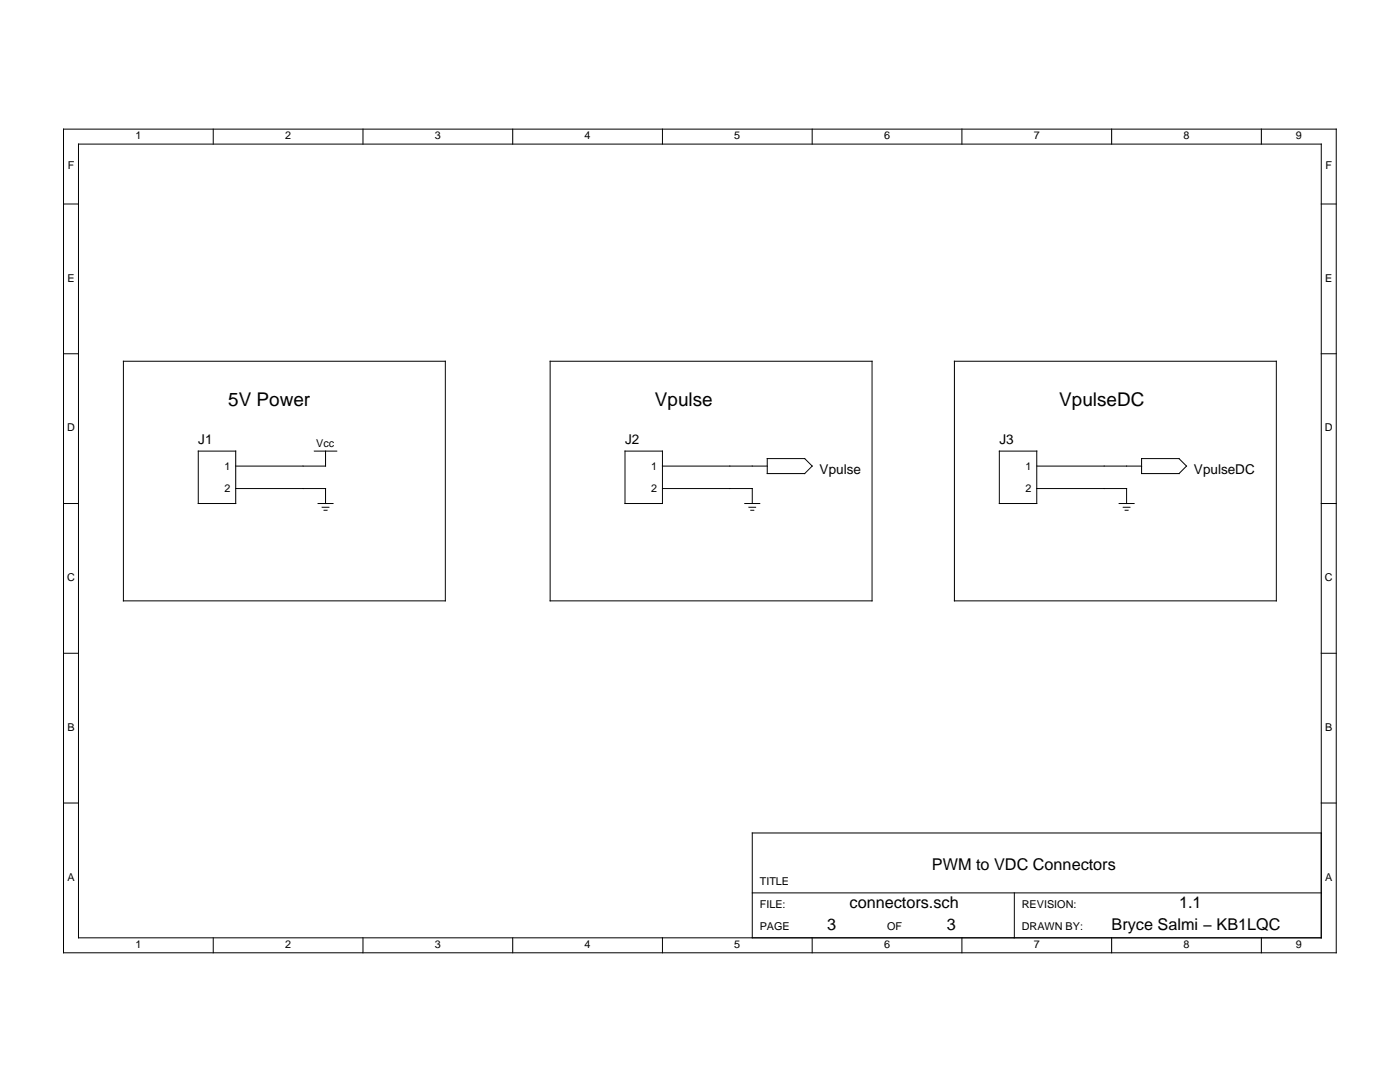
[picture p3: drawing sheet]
<svg xmlns="http://www.w3.org/2000/svg" width="279mm" height="216mm" viewBox="0 0 279 216" stroke-linecap="round" stroke-linejoin="round" font-family="sans-serif">
<defs><g id="words">
<g font-size="3.8">
<text x="45.5" y="81">5V Power</text>
<text x="130.7" y="81">Vpulse</text>
<text x="211.4" y="81">VpulseDC</text>
</g>
<g font-size="3.2">
<text x="186" y="173.7">PWM to VDC Connectors</text>
<text x="165.1" y="185.6">3</text>
<text x="169.6" y="181.2">connectors.sch</text>
<text x="189" y="185.6">3</text>
<text x="221.9" y="185.6">Bryce Salmi − KB1LQC</text>
<text x="235.3" y="181.2">1.1</text>
</g>
<g font-size="2.7">
<text x="39.6" y="88.5">J1</text>
<text x="124.7" y="88.5">J2</text>
<text x="199.4" y="88.5">J3</text>
<text x="163.6" y="94.5">Vpulse</text>
<text x="238.3" y="94.5">VpulseDC</text>
</g>
<g font-size="2.2">
<text x="27" y="27.8">1</text>
<text x="56.9" y="27.8">2</text>
<text x="86.8" y="27.8">3</text>
<text x="116.7" y="27.8">4</text>
<text x="146.5" y="27.8">5</text>
<text x="176.4" y="27.8">6</text>
<text x="206.3" y="27.8">7</text>
<text x="236.2" y="27.8">8</text>
<text x="258.6" y="27.8">9</text>
<text x="13.5" y="33.8">F</text>
<text x="264.5" y="33.8">F</text>
<text x="13.4" y="56.2">E</text>
<text x="264.5" y="56.2">E</text>
<text x="13.4" y="86.1">D</text>
<text x="63.1" y="89.3">Vcc</text>
<text x="264.4" y="86.1">D</text>
<text x="44.8" y="93.7">1</text>
<text x="130" y="93.7">1</text>
<text x="204.7" y="93.7">1</text>
<text x="44.8" y="98.2">2</text>
<text x="130" y="98.2">2</text>
<text x="204.7" y="98.2">2</text>
<text x="13.4" y="116">C</text>
<text x="264.4" y="116">C</text>
<text x="13.4" y="145.9">B</text>
<text x="264.5" y="145.9">B</text>
<text x="13.4" y="175.7">A</text>
<text x="151.6" y="176.7">TITLE</text>
<text x="264.5" y="175.7">A</text>
<text x="151.6" y="181.2">FILE:</text>
<text x="151.6" y="185.6">PAGE</text>
<text x="177" y="185.6">OF</text>
<text x="203.9" y="181.2">REVISION:</text>
<text x="203.9" y="185.6">DRAWN BY:</text>
<text x="27" y="189.2">1</text>
<text x="56.9" y="189.2">2</text>
<text x="86.8" y="189.2">3</text>
<text x="116.7" y="189.2">4</text>
<text x="146.5" y="189.2">5</text>
<text x="176.4" y="189.2">6</text>
<text x="206.3" y="189.2">7</text>
<text x="236.2" y="189.2">8</text>
<text x="258.6" y="189.2">9</text>
</g>
</g></defs>
<g fill="none" stroke="#000" stroke-width=".2">
<path d="M12.7 25.8h254v164.3h-254zM15.7 28.8h248v158.3h-248zM42.6 25.8v3M72.4 25.8v3M102.3 25.8v3M132.2 25.8v3M162.1 25.8v3M192 25.8v3M221.9 25.8v3M251.7 25.8v3M12.7 40.7h3M263.7 40.7h3"/>
<path d="M12.7 70.6h3M24.6 72.1h64.3v47.8h-64.3zM109.8 72.1h64.2v47.8h-64.2zM190.5 72.1h64.2v47.8h-64.2zM263.7 70.6h3M39.6 90h7.4v10.5h-7.4zM47 97.5h18v3M62.7 90h4.5M65 90v3h-18M124.7 90h7.5v10.5h-7.5zM132.2 97.5h17.9v3M132.2 93h20.9"/>
<path d="M153.1 91.5h7.5l1.5 1.5-1.5 1.5h-7.5zM199.4 90h7.5v10.5h-7.5zM206.9 97.5h17.9v3M206.9 93h20.9M227.8 91.5h7.5l1.5 1.5-1.5 1.5h-7.5zM12.7 100.5h3M63.5 100.5h3M64.3 101.2h1.3M64.7 101.8h.6M148.6 100.5h3M149.5 101.2h1.3M149.8 101.8h.6"/>
<path d="M223.3 100.5h3M224.2 101.2h1.3M224.5 101.8h.6M263.7 100.5h3M12.7 130.4h3M263.7 130.4h3M12.7 160.2h3M150.1 178.2h113.6M202.4 178.2v8.9M263.7 166.2h-113.6v20.9M263.7 160.2h3M42.6 187.1v3"/>
<path d="M72.4 187.1v3M102.3 187.1v3M132.2 187.1v3M162.1 187.1v3M192 187.1v3M221.9 187.1v3M251.7 187.1v3"/>
</g>
<use href="#words"/>
</svg>
